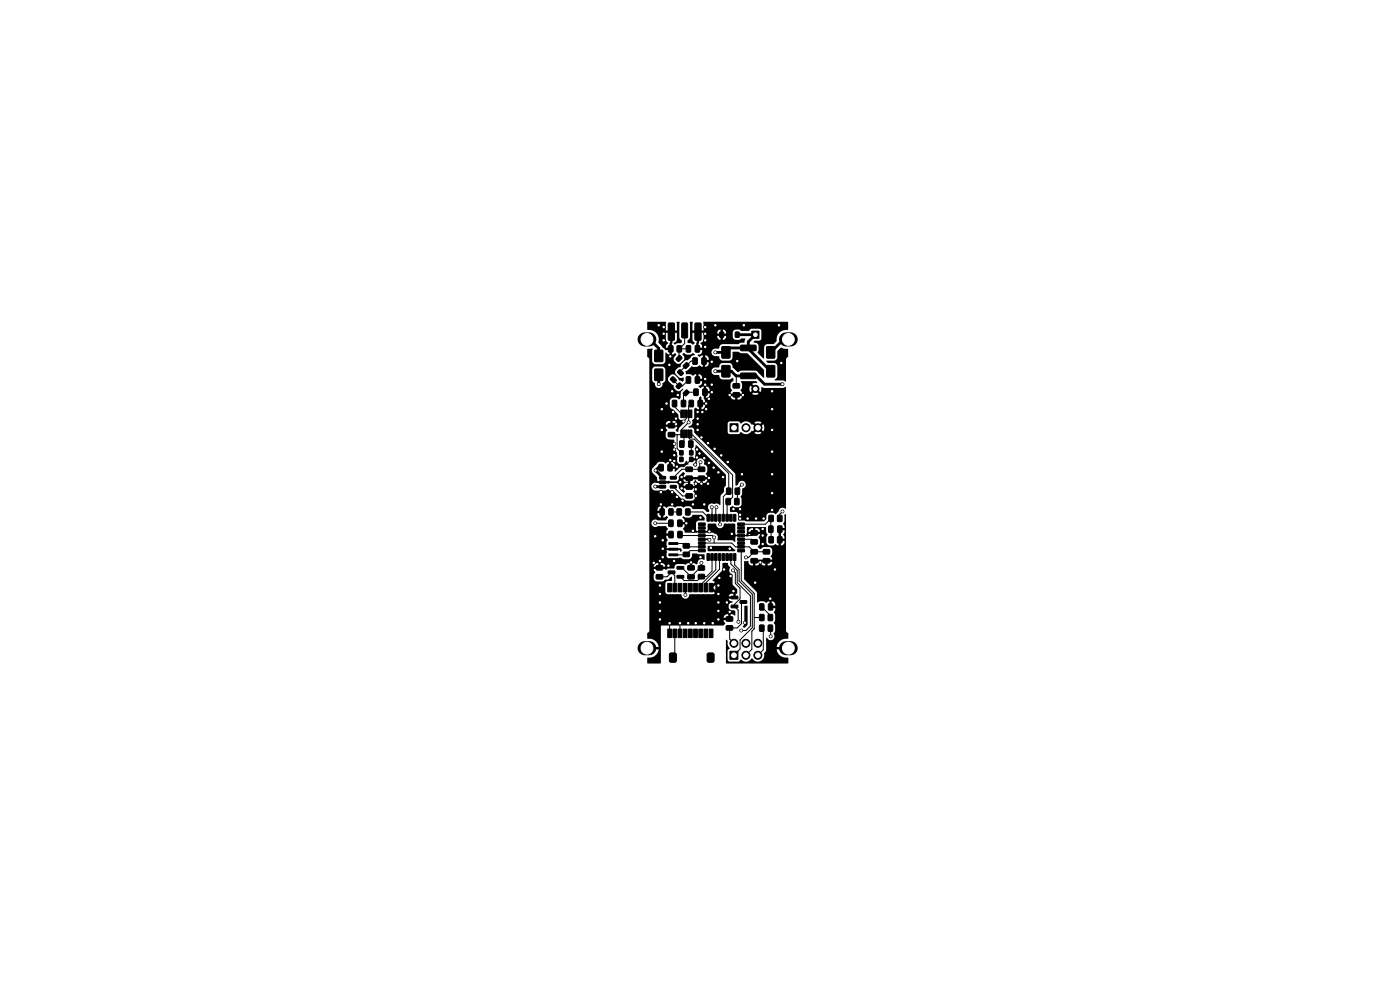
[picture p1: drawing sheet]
<svg xmlns="http://www.w3.org/2000/svg" width="297mm" height="210mm" viewBox="0 0 297 210" stroke-linecap="round" stroke-linejoin="round" font-family="sans-serif">
<path d="M136.7 72h1.1M166.8 72h.9M136.7 137.5h1.1M166.8 137.5h.9" fill="none" stroke="#000" stroke-width="3"/>
<g fill="#000" stroke="#000" stroke-width=".21">
<path d="M138.9 74.3h1.7v2.4h-1.7zM141.8 73.4l.7-.1 .3 .2v1l-.2 .2h-.6l-.2-.2zM141.8 68.6l1-.1 .3 .2v3.3l-.2 .2h-.9l-.2-.2zM143.7 73.4l.7-.1 .2 .2v1l-.1 .2h-.6l-.3-.2zM143.8 78.8l.5-.4 .6 .6 .1 .2-.6 .5-.6-.6zM144 75.5h.3l.4 .4-.8 .8-.5-.5zM145 77.5l.7-.6 .5 .5-.8 .8-.4-.4zM144.7 68.6l.9-.1 .3 .2v2.8l-.2 .2h-.8l-.3-.2zM145.6 73.3h.7l.2 .1 .1 1.1-.2 .2h-.6l-.2-.1zM147 75.9h.7l.2 .1v1.1l-.1 .2h-.6l-.2-.1zM147.5 73.3h.7l.2 .1v1.1l-.1 .2h-.6l-.2-.1zM147.5 68.6l1-.1 .2 .2v3.3l-.1 .2h-1l-.2-.2z"/>
<path d="M148.9 75.9h.7l.2 .1v1.1l-.1 .2h-.6l-.2-.1zM153.2 73.6h1.6v2.3h-1.6zM152.7 70.5h.8v1h-.8zM156 70.5h.8v1h-.8zM157.1 73.3l3.2-.1 .1 .2v.9l-.2 .1h-3l-.1-.2zM157.1 79.2l3.2-.1 .1 .3v.8l-.2 .1h-3l-.1-.2zM159.5 70.2h1.5v1.6h-1.5zM162.7 73.6h1.6v2.3h-1.6zM138.9 78.3h1.7v2.4h-1.7zM139.8 98.5h.7l.2 .1v1.1l-.1 .2h-.6l-.2-.1zM141.7 98.5h.7l.2 .1v1.1l-.1 .2h-.6l-.2-.1zM141.8 91.8l1.2-.1 .2 .3v.5l-.3 .2h-1l-.2-.2z"/>
<path d="M141.8 89.9l1.2-.1 .2 .3v.5l-.3 .2h-1l-.2-.2zM142.3 80.3l.5-.4 .6 .6 .1 .2-.6 .5-.6-.6zM142.7 84.9h.6l.3 .1v1.1l-.2 .2h-.6l-.2-.1zM144 81.3h.3l.4 .4-.8 .8-.5-.5zM144.2 97h.7v.9h-.7zM144.2 95.6h.7v.9h-.7zM144.6 84.9h.6l.3 .1v1.1l-.2 .2h-.6l-.2-.1zM144.5 91.2l.3 .1-.1 1.5-.3-.1zM144.5 87l.3 .1-.1 1.5-.3-.1zM145 91.2l.3 .1-.1 1.5-.3-.1zM145 87l.3 .1-.1 1.5-.3-.1zM144.2 93.5h.7l.2 .1v1.1l-.1 .2h-.6l-.2-.1z"/>
<path d="M145.5 91.2l.3 .1-.1 1.5-.3-.1zM145.5 87l.3 .1-.1 1.5-.3-.1zM145 83.3l.7-.6 .5 .5-.8 .8-.4-.4zM146 91.2l.3 .1-.1 1.5-.3-.1zM146 87l.3 .1-.1 1.5-.3-.1zM146.2 84.9h.7l.2 .1v1.1l-.1 .2h-.6l-.2-.1zM146.3 97h.7v.9h-.7zM146.3 95.6h.7v.9h-.7zM146.5 91.2l.3 .1-.1 1.5-.3-.1zM146.5 87l.3 .1-.1 1.5-.3-.1zM145.6 79.9h.7l.2 .1 .1 1.1-.2 .2h-.6l-.2-.1zM145.5 99.1h1.3l.1 .2v.6l-.2 .2-1.1-.1-.1-.2z"/>
<path d="M146.1 93.5h.7l.2 .1v1.1l-.1 .2h-.6l-.2-.1zM148.1 84.9h.7l.2 .1v1.1l-.1 .2h-.6l-.2-.1zM147.2 82.5h.7l.2 .1 .1 1.1-.2 .2h-.6l-.2-.1zM147.5 79.9h.7l.2 .1v1.1l-.1 .2h-.6l-.2-.1zM148.2 99.1h1.2l.1 .2v.6l-.2 .2-1-.1-.2-.2zM149.1 82.5h.7l.2 .1 .1 1.1-.2 .2h-.6l-.2-.1zM153.2 77.6h1.6v2.3h-1.6zM154.9 89.9h1.7v1.7h-1.7zM155.5 81.4h1.3l.1 .2v.6l-.2 .2-1.1-.1-.1-.2zM155.5 83.3h1.3l.1 .2v.6l-.2 .2-1.1-.1-.1-.2zM162.7 77.6h1.6v2.3h-1.6zM139.9 101.1h1.2l.1 .5h-1.2z"/>
<path d="M139.9 102h1.2l.1 .5-1.2 .1zM139.9 103h1.2l.1 .5h-1.2zM140 108l.7-.1 .2 .2v1l-.1 .2h-.6l-.2-.2zM141.9 110.3h.7l.2 .1v1.1l-.1 .2h-.6l-.3-.1zM141.9 108l.7-.1 .2 .2v1l-.1 .2h-.6l-.2-.2zM142.2 103h1.2l.1 .5h-1.2zM142.2 101.1h1.2l.1 .5h-1.2zM141.9 112.7h.7l.2 .1v1.1l-.1 .2h-.6l-.2-.1zM143.8 110.3h.7l.2 .1v1.1l-.1 .2h-.6l-.3-.1zM141.9 117.5h1.9v.4h-1.9zM141.9 116.3h1.9v.4h-1.9zM141.9 115.1h1.9v.4h-1.9z"/>
<path d="M143.6 108l.7-.1 .3 .2v1l-.2 .2h-.6l-.2-.2zM143.8 112.7h.7l.2 .1v1.1l-.1 .2h-.6l-.2-.1zM145.5 104.8l1.3-.1 .1 .3v.5l-.2 .2h-1.1l-.1-.2zM145.5 102.9l1.3-.1 .1 .3v.5l-.2 .2h-1.1l-.1-.2zM145 115.3h1.1l.2 .2v.6l-.3 .2h-.9l-.2-.2zM145 117.2l1.1-.1 .2 .3v.6l-.3 .1h-.9l-.2-.2zM145.5 108l.7-.1 .2 .2v1l-.1 .2h-.7l-.2-.2zM145.5 101h1.3l.1 .2v.6l-.2 .2-1.1-.1-.1-.2zM148.2 111l1.3-.1 .1 .5-1.4 .1zM148.2 111.8l1.3-.1 .1 .5-1.4 .1zM148.2 112.6l1.3-.1 .1 .5-1.4 .1zM148.2 113.4l1.3-.1 .1 .5-1.4 .1z"/>
<path d="M148.2 114.2l1.3-.1 .1 .5-1.4 .1zM148.2 115l1.3-.1 .1 .5-1.4 .1zM148.2 115.8l1.3-.1 .1 .5-1.4 .1zM148.2 116.6l1.3-.1 .1 .5-1.4 .1zM148.2 120h1.1l.2 .2v.6l-.2 .2h-1l-.2-.2zM148.2 101h1.2l.1 .2v.6l-.2 .2-1-.1-.2-.2zM150 117.5h.5l-.1 1.4-.4-.1zM150 109.1l.5 .1-.1 1.4-.4-.1zM150.8 117.5h.5l-.1 1.4-.4-.1zM150.8 109.1l.5 .1-.1 1.4-.4-.1zM151.6 117.5h.5l-.1 1.4-.4-.1zM151.6 109.1l.5 .1-.1 1.4-.4-.1z"/>
<path d="M152.4 117.5h.5l-.1 1.4-.4-.1zM152.4 109.1l.5 .1-.1 1.4-.4-.1zM153.2 117.5h.5l-.1 1.4-.4-.1zM153.2 109.1l.5 .1-.1 1.4-.4-.1zM154 117.5h.5l-.1 1.4-.4-.1zM154 109.1l.5 .1-.1 1.4-.4-.1zM154.8 117.5h.5l-.1 1.4-.4-.1zM154.8 109.1l.5 .1-.1 1.4-.4-.1zM154 105.8l.7-.1 .3 .2v1l-.2 .2h-.6l-.2-.2zM154.2 103.6l.7-.1 .2 .2v1l-.1 .2h-.7l-.2-.2zM155.6 117.5h.5l-.1 1.4-.4-.1zM155.6 109.1l.5 .1-.1 1.4-.4-.1z"/>
<path d="M156.5 116.6l1.4-.1v.5l-1.3 .1zM156.5 115.8l1.4-.1v.5l-1.3 .1zM156.5 115l1.4-.1v.5l-1.3 .1zM156.5 114.2l1.4-.1v.5l-1.3 .1zM156.5 113.4l1.4-.1v.5l-1.3 .1zM156.5 112.6l1.4-.1v.5l-1.3 .1zM156.5 111.8l1.4-.1v.5l-1.3 .1zM156.5 111l1.4-.1v.5l-1.3 .1zM155.9 105.8l.7-.1 .2 .2v1l-.1 .2h-.7l-.2-.2zM156 103.6l.7-.1 .2 .2v1l-.1 .2h-.6l-.3-.2zM159.3 114.5h1.3l.1 .2v.6l-.2 .2-1.1-.1-.1-.2zM159.3 112.6h1.3l.1 .2v.6l-.2 .2-1.1-.1-.1-.2z"/>
<path d="M159.3 116.6h1.3l.1 .2v.6l-.2 .2-1.1-.1-.1-.2zM159.3 118.5h1.3l.1 .2v.6l-.2 .2-1.1-.1-.1-.2zM163.1 111.6l.7-.1 .2 .2v1l-.1 .3h-.6l-.3-.2zM161.9 116.6h1.3l.1 .2v.6l-.2 .2-1.1-.1-.1-.2zM161.9 118.5h1.3l.1 .2v.6l-.2 .2-1.1-.1-.1-.2zM163.1 109.3h.7l.3 .1v1l-.2 .3h-.6l-.2-.2zM163.1 113.9l.7-.1 .3 .2v1l-.2 .2h-.6l-.2-.2zM165 109.3h.7l.2 .1v1l-.1 .3h-.7l-.2-.2zM165 111.6l.7-.1 .2 .2v1l-.1 .3h-.6l-.3-.2zM165 113.9l.7-.1 .2 .2v1l-.1 .2h-.7l-.2-.2zM139.2 121.9h1.3l.1 .2v.6l-.2 .2-1.1-.1-.1-.2zM139.2 120h1.3l.1 .2v.6l-.2 .2-1.1-.1-.1-.2z"/>
<path d="M141.7 123.8h.7v1.7h-.7zM141.7 133.5h.7v1.7h-.7zM142.8 123.8h.7v1.7h-.7zM142.8 133.5h.7v1.7h-.7zM141.8 121.1h1.3l.1 .5-1.4 .1zM143.9 123.8h.7v1.7h-.7zM143.9 133.5h.7v1.7h-.7zM145 123.8h.7v1.7h-.7zM145 133.5h.7v1.7h-.7zM143.6 122.1h1.4l.1 .5h-1.4zM143.6 120.2h1.4l.1 .5h-1.4zM145.9 121.9h1.3l.1 .2v.6l-.2 .2-1.1-.1-.1-.2z"/>
<path d="M145.9 120h1.3l.1 .2v.6l-.2 .2-1.1-.1-.1-.2zM146.1 123.8h.7v1.7h-.7zM146.1 133.5h.7v1.7h-.7zM147.2 123.8h.7v1.7h-.7zM147.2 133.5h.7v1.7h-.7zM148.3 123.8h.7v1.7h-.7zM148.3 133.5h.7v1.7h-.7zM148.2 121.9l1.1-.1 .2 .3v.6l-.2 .1h-1l-.2-.2zM149.4 123.8h.7v1.7h-.7zM149.4 133.5h.7v1.7h-.7zM150.5 123.8h.7v1.7h-.7zM150.5 133.5h.7v1.7h-.7z"/>
<path d="M154.1 132.8l1.2-.1 .2 .3v.5l-.3 .2h-1l-.2-.2zM154.1 130.9l1.2-.1 .2 .3v.5l-.3 .2h-1l-.2-.2zM155.1 126.5h1.4l.1 .5h-1.4zM155.1 128.4h1.4l.1 .5h-1.4zM154.8 138.2h1.8v1.7h-1.8zM157 127.4h1.3l.1 .5-1.3 .1zM161.2 130.4l.7-.1 .2 .2v1l-.1 .2h-.7l-.2-.2zM161.2 128.1h.6l.3 .1v1l-.2 .2-.5 .1-.3-.2zM161.2 132.6h.7l.2 .1v1l-.1 .2-.7 .1-.2-.2zM163 130.4l.7-.1 .2 .2v1l-.1 .2h-.6l-.3-.2zM163 132.6h.7l.2 .1v1l-.1 .2-.6 .1-.3-.2zM163.1 128.1h.6l.2 .1 .1 1-.2 .2-.6 .1-.2-.2z"/>
<path d="M142.2 138.6l.9-.1 .3 .2 .1 1.4-.2 .3-.9 .1-.3-.2-.1-1.4zM150.1 138.7l.3-.2h.8l.2 .2 .1 1.4-.2 .3-.9 .1-.3-.2z"/>
<circle cx="139.8" cy="69" r=".3"/>
<circle cx="140.8" cy="69.4" r=".3"/>
<circle cx="140.8" cy="72.2" r=".3"/>
<circle cx="140.8" cy="70.8" r=".3"/>
<circle cx="142" cy="77.4" r=".3"/>
<circle cx="142.2" cy="75.6" r=".3"/>
<circle cx="149.6" cy="73.6" r=".3"/>
<circle cx="149.6" cy="69.4" r=".3"/>
<circle cx="149.6" cy="72.2" r=".3"/>
<circle cx="149.6" cy="70.8" r=".3"/>
<circle cx="151" cy="76.7" r=".3"/>
<circle cx="151.8" cy="78.7" r=".3"/>
<circle cx="151.8" cy="74.7" r=".3"/>
<circle cx="151.8" cy="69" r=".3"/>
<circle cx="156.4" cy="76.6" r=".3"/>
<circle cx="157.8" cy="69" r=".3"/>
<circle cx="165.2" cy="69" r=".3"/>
<circle cx="165.7" cy="77" r=".3"/>
<circle cx="139.1" cy="99.8" r=".3"/>
<circle cx="139.8" cy="81.5" r=".3"/>
<circle cx="140.4" cy="86.8" r=".3"/>
<circle cx="140.4" cy="95.8" r=".3"/>
<circle cx="140.4" cy="91.2" r=".3"/>
<circle cx="141.4" cy="85.6" r=".3"/>
<circle cx="142.2" cy="97.6" r=".3"/>
<circle cx="142.6" cy="83" r=".3"/>
<circle cx="142.8" cy="87.4" r=".3"/>
<circle cx="143.1" cy="94.1" r=".3"/>
<circle cx="143.1" cy="97.8" r=".3"/>
<circle cx="143.1" cy="95.4" r=".3"/>
<circle cx="143.1" cy="96.5" r=".3"/>
<circle cx="143.4" cy="90" r=".3"/>
<circle cx="143.4" cy="88.8" r=".3"/>
<circle cx="143.6" cy="99" r=".3"/>
<circle cx="143.8" cy="83.8" r=".3"/>
<circle cx="145" cy="89.4" r=".3"/>
<circle cx="146.1" cy="89.6" r=".3"/>
<circle cx="147.5" cy="98.5" r=".3"/>
<circle cx="147.9" cy="97.1" r=".3"/>
<circle cx="147.9" cy="95.4" r=".3"/>
<circle cx="148" cy="90" r=".3"/>
<circle cx="148" cy="88.8" r=".3"/>
<circle cx="148" cy="91.2" r=".3"/>
<circle cx="148" cy="87.4" r=".3"/>
<circle cx="148.4" cy="96.2" r=".3"/>
<circle cx="148.6" cy="98.1" r=".3"/>
<circle cx="148.8" cy="92.8" r=".3"/>
<circle cx="149" cy="87.4" r=".3"/>
<circle cx="149.4" cy="97.2" r=".3"/>
<circle cx="149.6" cy="81.6" r=".3"/>
<circle cx="149.6" cy="80.4" r=".3"/>
<circle cx="149.8" cy="86.8" r=".3"/>
<circle cx="149.8" cy="85.6" r=".3"/>
<circle cx="150.2" cy="94" r=".3"/>
<circle cx="150.4" cy="98.2" r=".3"/>
<circle cx="150.4" cy="84.6" r=".3"/>
<circle cx="151" cy="83.2" r=".3"/>
<circle cx="151" cy="81.6" r=".3"/>
<circle cx="151.4" cy="99.2" r=".3"/>
<circle cx="151.6" cy="95.2" r=".3"/>
<circle cx="153" cy="96.6" r=".3"/>
<circle cx="154.4" cy="98" r=".3"/>
<circle cx="154.8" cy="83.8" r=".3"/>
<circle cx="157.6" cy="83.8" r=".3"/>
<circle cx="158.3" cy="90.7" r=".85"/>
<circle cx="160.3" cy="82.5" r=".76"/>
<circle cx="160.8" cy="90.7" r=".85"/>
<circle cx="163.8" cy="86.8" r=".3"/>
<circle cx="163.8" cy="83" r=".3"/>
<circle cx="163.8" cy="95.8" r=".3"/>
<circle cx="163.8" cy="91.2" r=".3"/>
<circle cx="166" cy="81.5" r=".3"/>
<circle cx="138.7" cy="119.4" r=".3"/>
<circle cx="139" cy="113.8" r=".3"/>
<circle cx="139" cy="111" r=".3"/>
<circle cx="139" cy="103.2" r=".3"/>
<circle cx="140" cy="119" r=".3"/>
<circle cx="140.2" cy="104.4" r=".3"/>
<circle cx="140.2" cy="107" r=".3"/>
<circle cx="140.6" cy="116.4" r=".3"/>
<circle cx="140.6" cy="118.2" r=".3"/>
<circle cx="140.6" cy="114.6" r=".3"/>
<circle cx="142.6" cy="104.4" r=".3"/>
<circle cx="142.6" cy="107" r=".3"/>
<circle cx="143" cy="119" r=".3"/>
<circle cx="143.6" cy="105.4" r=".3"/>
<circle cx="144.3" cy="102.3" r=".3"/>
<circle cx="144.6" cy="103.6" r=".3"/>
<circle cx="144.6" cy="101.2" r=".3"/>
<circle cx="144.8" cy="106.2" r=".3"/>
<circle cx="145.6" cy="111" r=".3"/>
<circle cx="146.6" cy="119.3" r=".3"/>
<circle cx="147" cy="112.6" r=".3"/>
<circle cx="147" cy="107" r=".3"/>
<circle cx="147.6" cy="105.2" r=".3"/>
<circle cx="147.6" cy="102.6" r=".3"/>
<circle cx="147.6" cy="103.8" r=".3"/>
<circle cx="148.6" cy="118.2" r=".3"/>
<circle cx="148.6" cy="109.8" r=".3"/>
<circle cx="148.8" cy="119.4" r=".3"/>
<circle cx="148.8" cy="102.6" r=".3"/>
<circle cx="149.4" cy="107" r=".3"/>
<circle cx="150.2" cy="102.6" r=".3"/>
<circle cx="150.4" cy="101.4" r=".3"/>
<circle cx="150.5" cy="112.8" r=".3"/>
<circle cx="150.5" cy="114.5" r=".3"/>
<circle cx="150.8" cy="116.2" r=".3"/>
<circle cx="151" cy="107.6" r=".3"/>
<circle cx="151.5" cy="114" r=".3"/>
<circle cx="152" cy="107.6" r=".3"/>
<circle cx="152.4" cy="100.2" r=".3"/>
<circle cx="152.8" cy="111.2" r=".3"/>
<circle cx="153.4" cy="101.2" r=".3"/>
<circle cx="154.8" cy="116.4" r=".3"/>
<circle cx="155.2" cy="113.2" r=".3"/>
<circle cx="155.6" cy="108" r=".3"/>
<circle cx="157" cy="109.2" r=".3"/>
<circle cx="157" cy="108" r=".3"/>
<circle cx="157" cy="110" r=".3"/>
<circle cx="157.4" cy="100.6" r=".3"/>
<circle cx="157.4" cy="102.8" r=".3"/>
<circle cx="158.2" cy="118.2" r=".3"/>
<circle cx="158.6" cy="110" r=".3"/>
<circle cx="160.4" cy="110" r=".3"/>
<circle cx="161.3" cy="119.3" r=".3"/>
<circle cx="161.8" cy="112.2" r=".3"/>
<circle cx="161.8" cy="115.4" r=".3"/>
<circle cx="161.8" cy="113.6" r=".3"/>
<circle cx="162" cy="110" r=".3"/>
<circle cx="163.8" cy="108.2" r=".3"/>
<circle cx="163.8" cy="100.6" r=".3"/>
<circle cx="163.8" cy="104.6" r=".3"/>
<circle cx="166" cy="108.5" r=".3"/>
<circle cx="140" cy="127.8" r=".3"/>
<circle cx="140" cy="129.6" r=".3"/>
<circle cx="140" cy="124.2" r=".3"/>
<circle cx="140" cy="126" r=".3"/>
<circle cx="140" cy="131.4" r=".3"/>
<circle cx="141.8" cy="120" r=".3"/>
<circle cx="142.1" cy="132.2" r=".3"/>
<circle cx="144.2" cy="132.2" r=".3"/>
<circle cx="145.4" cy="126.2" r=".3"/>
<circle cx="146" cy="132.2" r=".3"/>
<circle cx="147.6" cy="132.2" r=".3"/>
<circle cx="149.4" cy="132.2" r=".3"/>
<circle cx="151.2" cy="132.2" r=".3"/>
<circle cx="152.4" cy="127.8" r=".3"/>
<circle cx="152.4" cy="129.6" r=".3"/>
<circle cx="152.4" cy="124.2" r=".3"/>
<circle cx="152.4" cy="126" r=".3"/>
<circle cx="152.4" cy="131.4" r=".3"/>
<circle cx="152.6" cy="122.6" r=".3"/>
<circle cx="153.6" cy="120.8" r=".3"/>
<circle cx="154.2" cy="127.8" r=".3"/>
<circle cx="154.8" cy="129.8" r=".3"/>
<circle cx="155" cy="122.2" r=".3"/>
<circle cx="155.5" cy="121" r=".3"/>
<circle cx="155.6" cy="125.4" r=".3"/>
<circle cx="155.7" cy="136.5" r=".85"/>
<circle cx="156.6" cy="131.9" r=".3"/>
<circle cx="157.2" cy="133.8" r=".3"/>
<circle cx="158" cy="132.1" r=".3"/>
<circle cx="158.2" cy="139" r=".85"/>
<circle cx="158.2" cy="136.5" r=".85"/>
<circle cx="160.2" cy="123.6" r=".3"/>
<circle cx="160.8" cy="136.5" r=".85"/>
<circle cx="160.8" cy="139" r=".85"/>
<circle cx="163.4" cy="127" r=".3"/>
<circle cx="163.5" cy="135" r=".3"/>
<circle cx="164.4" cy="120.8" r=".3"/>
</g>
<g fill="none" stroke="#000" stroke-width=".21">
<path d="M144.1 74h1.9M145.2 70.1v2.8l-1.2 1.2v1.9M147.4 76.6h-.8l-2.2 2.2v.2M156.1 79.7l.1 2.2M142.4 92.6l.4 .1M142.8 80.6l1.2 1.2h.8l1.2-1.2M143.1 85.6v.7l1.5 1.5M143.7 92.2l-.1 3 .9 .9M145.1 92v1.8l-.4 .4M145.6 87.8v1l-.6 .6M146.1 92v.9l.3 .3h.9l7.3 7.2v3.8l-1.2 1.2v4.4M146.1 92.3h.1"/>
<path d="M146.6 94.2v1.9M146.6 92.3h.3l8.5 8.5v4.7l-.9 .9M146.6 85.6l-.5 .6v3.4l-1.5 1.5v.9l-.2 .2h-2M147.6 83.2h-1.9l-.7 .7v1.7M147.8 97.1l-.4 .4h-.8l-1.5 1.5h-1.5M148.6 98.1l-.2 .1v1.4h-3.8l-1.8 1.8M139 111h3.5M140.6 102.3h5.6M142.3 108.6h1.8M142.4 113.4h-3.1l-.3 .4M142.8 103.3l2 1.9h1.4M142.8 115.3h2.3l.7 .7h3"/>
<path d="M144.2 111h1.4M144.3 113.4l.1 .2h6.7l.4 .4v1.2M145.9 108.6h3.2l1.1 1.2M146.2 102.3v1M146.6 119.3v1.2M147 112.6l.2 .2h3.3M148.4 101.5h-2.2v.8M148.8 114.4l1.7 .1M148.8 115.2h6.4l.8 .8h2.9l1.1 1.1M148.8 119.4v1.1M148.8 116.8h-2.4l-.9 .9h-2.7M151 107.6v2.2"/>
<path d="M151 118.3v2.9l-1.1 1.1h-1.1l-.8 .9h-2.9l-.8-.8M151.8 118.3v2.6l-3.2 3.2v.6M152 107.6l-.2 .2v2M152.6 109.8l.2 1.5M152.6 118.3v2.5l-2.9 2.9v1M154 106.4l.3 .3v3.1M155.1 118.3v1.4l1.3 1.3v2.6l2.8 2.8v6.4l-1 1h-1M155.9 118.3v1.6l.9 .9v2.5l2.8 2.8v7.1l-2.6 2.6v1.9l-1.3 1.3M157.3 114.4h2.1l.6 .6M157.3 116.8l-.1 6.3 2.8 2.8v7.5l-.5 .5v3.8l-1.3 1.3M157.4 102.8l-1 1v2.5l-.1 .1M160 113.1l-.6 .5h-3.8l-.4-.3"/>
<path d="M160 117.1h2.6M160 117.1l-1.2 1.2h-.6M163.5 110l.1 4.5M163.6 110l-1.2 1.2h-5.1M165.4 112.5h.1M165.4 112.5v.4M165.4 112.9h.1M166 108.5l-.6 .6v.9M139.9 122.4h1.6l1-1 .7 .7v2.6M142.1 132l-.1 2.4M143 139l-.5 .5M143.2 134.4v4.7l-.4 .4"/>
<path d="M144.3 132.2v2.2M144.3 120.5h.4l1.9 1.9 1.9-1.9h.3M145.3 124.7l.1 1.5M148.7 120.4l.1 .1M155.5 121l.5 .5v2.3l1 1v2.2l-1.2 1.2v.5l.8 .7v2.5M157.7 127.7l-.4 .4v4.2l-.9 .9h-1.7l.1 2.4 .9 .9M160 131h1.6M160 133.3h.1M161.6 133.3l.3 .3v4.3l-1.1 1.1M161.6 128.8l1.8 1.8v.4M163.4 133.3l.1 1.7M163.4 128.8h.1"/>
</g>
<path d="M137.8 72l1.9 1.9v1.6M139.7 79.5v2M151.7 78.8h3.4l1 .9h4.3l1.8 1.8h3.8M156.4 71h3.8l-1.5 1.5v1.5l4.8 4.8M158.7 73.8h-3.8l-.9 1h-2.3M166.6 72h-.3l-2.8 2.8M140.2 99.2h-.5l-.6 .6 1.5 1.6M139 103.2l1.6 .1" fill="none" stroke="#000" stroke-width=".6"/>
<path d="M137.3 68.3h3.9l.1 .1-.1 1.7h2.4l-.1-1.7 .6-.1v3.3l.5 .6v.4l-.2 .2h-.7l-.5 .3-.3-.2v-.2l.4-.2 .3-.4v-1.5h-.9l-.2 4.6 .7-.3 .2 .2-.5 1.1 .2 .4 .6 .6 .6-.1 .8-.8a.97 .97 0 0 0-.3-1.2l.3-.2 .5 .3h.9l.5-.3 .4 .3-.1 .2a.98 .98 0 0 0-.9 .6l-.5 .4-.7 .2-.7 .7-.1 .6-.6 .1-.6 .7 .1 .6 .8 .8h.9v.6l-.1 .2-.5-.2a.57 .57 0 0 1-.6-.5l-1-.8-.5 .1-.4 .5-.2 .7 .9 .9a.48 .48 0 0 1 .3 .6l.6 .6 .3 .2 .5-.1 .5-.4 .2 .1-.6 .6v1.2l-.3 .3-.6-.3h-.7a.74 .74 0 0 0-.7 .7l.1 1.3 1.7 1.5v.8a1.16 1.16 0 0 0 1.4 .4v.5l-1.2 1.1-.3 .9h-.2l-.3-.4 .4-.6h-2.5l.4 .7-.4 .5v.7a1.01 1.01 0 0 0 1.2 .8h.6v1.9l.6 .8v1.8l.2 .4 .4 .2h.7l.3-.1 .4-.5 .5 .6-.7 .2-.4 .3-.6 .1-1.1 1-.2-.1 .1-.4-1-.1-.1-.2-.2-.1v-.1h1.2a.78 .78 0 0 0-.7-1v1h-.5v-1l-.7 .3-.5-.3h-.8l-.4 .1-.8 1a.85 .85 0 0 0-.2 1.2l.9 1v.8l.6 .1 1.8-.2 .5 .2 1.3-.1 .4-.3v-.8l.9-.8 .4 .3-.3 .7h5.1l-.4-.7 .3-.5v-.9l-.2-.4-.5-.2a.82 .82 0 0 0-.6-1.2 .82 .82 0 0 0-.9 1l-.1 .6h-.4l-.3-.4 .4-.3 .1-.5-.9-.1 .1-.4h.8v-1.6l-.1-.4 .3-.8 6.3 6.3v2.3l-.4 .6v.8l-.7 .7-.1 1.9-.1 .1a1.11 1.11 0 0 0-1.3-.2 .83 .83 0 0 0-1.1 .3 .83 .83 0 0 0 .1 1v.4h-.4l-.8-.6h-2.3l-.3-.4-.3-.2h-.8l-.5 .3-.5-.3h-.8a.57 .57 0 0 1-1 0h-.8l-.5 .3-.7-.3v2.4l.7-.3 .3 .3-.4 .6h-1.7a.82 .82 0 0 0-1.2 0 .82 .82 0 0 0 0 1.2 .82 .82 0 0 0 1.2 0h1.7l.4 .6-.3 .4-.1 .6h1v.4l-1 .1 .1 .5 .3 .4-.3 .4 .1 .9-.1 .4h3a.34 .34 0 0 1 .3 .4 .34 .34 0 0 1-.4 .3v-.3h-2.9l.1 .4-.1 .4 .1 .6 .4 .3 2.6-.1 .5 .3h1.1a.82 .82 0 0 0 .7-1.1l.1-.1h.9l.4 .2h1.2l.1 1.1-.2 .1a.82 .82 0 0 0-.9-.1 .82 .82 0 0 0-.4 .8l-.3 .2-.9-.2v.8l-.1 .2-.3-.1-.1-.9h-.5l-.4 .3-.4-.1h-1.4a.88 .88 0 0 0-.6 .9h-1.2l-.6 .3-.1-.2h-2.4l.3 .7-.3 .5v.8a.74 .74 0 0 0 .7 .7l1.1-.1 .6-.3 .6-.1 .8-.6v.9l-.9 .1-.4 .4v2.1l.5 .3h2.9a.81 .81 0 0 0 .6 .9 .81 .81 0 0 0 .9-.5h9.5v-.5h-.6l-.4 .5h-8.5l.2-.4 5.2-.1 .1-.2-.9-.9 .1-.2h.4l.5 .5v-1.1l-.5 .6h-.4l-.1-.2 .9-1-.4-.4 1.9-2 .2-1.7h1.1l.3 .7a.5 .5 0 0 1 0 .8 1 1 0 0 0 .7 1v1.9l1 1.2v.8l-.3 .2v.7l-.3 .1v.2h-1.2a.76 .76 0 0 0 .8 .6l-.1 .2a.64 .64 0 0 0-.7 .6v.5l.2 .4 1 .2 .2 .1v.9l-.1 .1-.4-.2-.5-.1v.9l-.3 .3-1.2 .1 .4 .7-.4 .4h-13.3v8h-2.8l-.1-1.1a2.16 2.16 0 0 0 2.4-1.8h-1.2v-.5h1.2v-.2a2.21 2.21 0 0 0-2.4-1.7v-1.1l.5-.5v-2.8l16.7 .1v-.8a.79 .79 0 0 0-1 .7h-15.7v-10.8h3.3a.79 .79 0 0 0-1-.7v.7h-.4v-.7l-.7 .1-.3 .6h-.9v-11.1h1.7a.73 .73 0 0 0 .7 .7v-.9h-.7v.2h-1.7v-1h1.7v.3h.7v-1l-.4 .2-.3 .5h-1.7v-5h.4a.88 .88 0 0 0 .8 1l2.2-.1 .5-.3 .4 .3 .7 .1 1.8 1.7h.5l.5 .4h1.2l.3-.2 .3-.4v-.8l-.3-.6 .3-.6h-2.4l.3 .7-.3 .2-1-.9v-.6l3.4 .1-.3-.8 .3-.4h.2a.8 .8 0 0 0 1 .6 1.06 1.06 0 0 0 1.4-.6l.1-.2h-1v.8h-.5v-.8h-2.2v1.4h-.5v-1.4h-.9l.3 .6-.3 .7h-1l-.1-.3-.4-.2h-1.3l-.3 .1-.8-.2h-1.8a.8 .8 0 0 0-1.1 .7h-.4v-13.1h5.9a.79 .79 0 0 0-1-.7v.8h-.5v-.8l-.7 .2-.3 .5h-3.4v-11.6h.5l.1 2.3 .5 .5a.86 .86 0 0 0 .6 1.1 .86 .86 0 0 0 1.1-.7v-.3l.4-.3 .1-.3v-2.5l-.5-.4-1.6-.1-.4 .2-.3 .5h-.5v-2.2l-.5-.5 .1-1.7h1.1l-.2 .4v2.2a.74 .74 0 0 0 .7 .7h1.5l.4-.2 .2-.4 .1-1.9 .8 .4v-.9h-.8l-.7-.6-.8-1 .1-.7h1.5l.5 .8a.88 .88 0 0 0-.5 1h.7l.2-3.2h-.9v1.4h-1.5a2.16 2.16 0 0 0-2.5-2.1zM146.3 68.3h.7l-.1 1.8h2.4l-.1-1.7 .1-.1h17.8l.1 .1v1.5a2.18 2.18 0 0 0-2.5 2.5l-.6 .6h-1.4l-.4 .3-.2 .4v2.2l-.1 .2-1.3-1.3 .2-.6v-1.1a.88 .88 0 0 0-1-.4v-.2l.2-.2h1l.4-.3v-1.8l-.2-.4-1.9-.1-.5 .5h-1.6l-.6-.3-.8 .1-.4 .5v1l.1 .3 .4 .3h.7l.6-.3h.8l-.2 .8-.7 .1-.5 .3h-3.5a.96 .96 0 0 0-.7 .9h-.8a.8 .8 0 0 0-.8 .9 .8 .8 0 0 0 .9 .8l.8 .1a.75 .75 0 0 0 .7 .8h1.4l.4-.2 .3-.4 .1-1.3h1.2l.5 .3h1.4l3.5 3.5v1.7h-.2l-1.6-1.5h-3l-.8 .3-1.1-.9-.1-.6-.3-.3-1.7-.1a1.08 1.08 0 0 0-.8 .9l-1 .1a.8 .8 0 0 0-.5 .9 .8 .8 0 0 0 .8 .7l.8 .1a.76 .76 0 0 0 .7 .8h1.5l.6-.4 .2 .2v.5l-.5 .3-.1 .3v.9l.3 .5-.3 .7h2.4l-.3-.7 .3-.6v-.8l-.2-.5 3.1-.1 .3 .3-.1 .2-.9 .1 .6 .7-.3 .4-.7-.7a1.26 1.26 0 0 0 0 1.4l.7-.7 .3 .4-.6 .7a1.26 1.26 0 0 0 1.3 0l-.6-.7 .3-.4 .7 .7 .3-1.1 .5 .2h4l.5-.2 .1 .1v25.6l-.1 .1a.9 .9 0 0 0-.9-.1 .9 .9 0 0 0-.6 .7 .7 .7 0 0 1-1.1 .3h-.7a.74 .74 0 0 0-.7 .7v.6l-.5 .5h-3.8l-.4-.2h-1.2l-.2-1.6-.4-.2-1.2-.1v-.8l.2-.2a.48 .48 0 0 1 .8 .1h.7a.74 .74 0 0 0 .7-.7v-1.1l-.2-.4 .3-.6 .1-1.2a.82 .82 0 0 0 .7-.8 .82 .82 0 0 0-.8-.8 .82 .82 0 0 0-.8 .8l-.3 .2-.3-.1-.1-2.5-8.6-8.6v-.6a.97 .97 0 0 0-1.2-.5v-.2l.5-.3 .3-.4h7.5v1.9l.2 .3 2.1 .1 .4-.5a1.57 1.57 0 0 0 2.4-.2l.2 .1 .6-.6 .4 .3-.6 .7a1.34 1.34 0 0 0 1.5 0l-.7-.7 .4-.3 .7 .5a1.34 1.34 0 0 0-.1-1.4l-.6 .6-.4-.3 .6-.7a1.34 1.34 0 0 0-1.5 0l.7 .7-.4 .3-.6-.6-.1 .1a1.6 1.6 0 0 0-2-.5l-.4 .3-.6-.5h-1.8l-.4 .4h-7.5v-.3a.32 .32 0 0 1-.1-.4 .32 .32 0 0 1 .3-.2l.2-.3v-1.9l.3-.2 .5 .3h.7a.79 .79 0 0 0 .7-.9h-.7v.9h-.5v-2.4l.2-.3 .3 .2v1.1h.7l-.2-1h.7l.4-.4h4.6a.79 .79 0 0 0 .9 .8 1.06 1.06 0 0 0 1.5-.6v-.2h-1v.8h-.5v-.8h-5.5l.1-.5h-.7v.9h-.5v-1.4h1.2a.78 .78 0 0 0-.7-1v1h-.5v-1l-.7 .3-.4-.3 .1-.2a.79 .79 0 0 0 .6-.9l-.9-.1-.1-.2-.2-.1v-.1h1.2a.78 .78 0 0 0-.7-1v1h-.5v-1l-.7 .3-.5-.3h-.9l-.2-.6 1.3-1.1 1.2 .1 .5-.3 .5 .3h.7a.79 .79 0 0 0 .7-.9h-.7v.9h-.5v-1.4h1.2v-.3a.74 .74 0 0 0-.7-.7v1h-.5v-1l-.7 .3-.4-.3 .1-.2a.78 .78 0 0 0 .8-.9h-.8l-.2-.3h-.1l-.1-1.2h.5v1h.7v-.6l-.3-.4 .6-.5 .1-.9h2.8l.5 .6 .8 .1a.73 .73 0 0 0 .6-.8h-.7v.8h-.5v-.8h-.7v.1h-2.8v-.8h-1v2.1l-.6 .1 .1-.2v-2h-.9v1.5l.5 .7-.4 .3-.4-.3-.7-.1v-.5l.5-.6v-1h5.7v.2h1.9v-.2a.71 .71 0 0 0-.7-.7v.9h-.5v-.9l-.4 .2-.3 .5h-5.7zM162.6 76.5h1.6l.4-.2 .3-.4v-1.4l.8-.8 1.4 .3 .1 1.6-.5 .6v4.7l-.6-.2h-1.7l-.1-.2 .6-.6-.1-2.5-.5-.4h-1.4zM144.8 109.7l.2-.2 .5 .3h.8l.7-.6h1.8l.6 .6 .1 .5-.1 .1h-1.2l-.5 .4v1.8l.3 .1v.2l-2.6 .1-.5-.8 .3-.4v-.5h-.8l-.2-.2 .1-.3h.9v-.6zM149.8 114.3l.9-.1 .1 .3-.8 .1zM150.1 111.1l1.3-.1a.47 .47 0 0 1 .5 .1 .47 .47 0 0 1 .1 .5 .87 .87 0 0 0 1.1 .4 .87 .87 0 0 0 .5-.9l1.8-.1a.47 .47 0 0 1 .6 .2 .47 .47 0 0 1 0 .6v1.6l.4 .2-.4 .3v1l-.7-.3h-3.1a1.08 1.08 0 0 0-.9-1.6h-1.3l-.2-.2 .1-.2a.28 .28 0 0 0 .3-.1 .28 .28 0 0 0-.1-.3zM150.1 115.9l4.8-.1 1.1 .9a.42 .42 0 0 1-.7 .2h-4.5a.51 .51 0 0 1-.6 0 .51 .51 0 0 1-.1-.7zM158.5 111.9l3.9-.1 .2 1.2a.48 .48 0 0 1 0 .9v1.1a.74 .74 0 0 0 .7 .7l.9-.1a.48 .48 0 0 1 .8 .1h.7a.77 .77 0 0 0 .7-.9h-.7v.9h-.6l.1-2.1h.5v.7h.7v-.6l-.3-.3 .3-.5v-.4h-.7v1.1h-.5v-1.2l.3-.4h.9v-.5l-.3-.4 .3-.5v-1.4l.2-.1 .1 .1v24.6l.5 .5v1.2a2.08 2.08 0 0 0-2.4 1.8h1.2v.5h-1.2v.1a2.22 2.22 0 0 0 2.4 1.7v1l-.1 .1h-13l-.1-.1 .1-4.9 .3 .3v.8l.4 .7-.4 .5v2.1l.3 .2 1.9 .1 .5-.5a1.57 1.57 0 0 0 2.4-.3 1.42 1.42 0 0 0 1.8 .6 1.42 1.42 0 0 0 .8-1.7l.4-.6v-2.5l.2-.1a.85 .85 0 0 0 1.3 .3 .85 .85 0 0 0 .1-1.3l.3-.5v-1.2l-.3-.4 .3-.6v-1.4a.38 .38 0 0 1-.2-.3 .38 .38 0 0 1 .2-.4l.1-.5h-1l-.3-.5h1.3v-.3a.73 .73 0 0 0-.8-.6v.9h-.5v-.9l-.7 .3-.6-.4-.7 .1-.6 .2v-2.1l-2.7-2.8v-3.8l.8-.1 .1 .1a.79 .79 0 0 0 .9 .9 1.08 1.08 0 0 0 1.5-.6h.2a.79 .79 0 0 0 1 .6 1.06 1.06 0 0 0 1.4-.6v-.2h-1v.8h-.4v-.8h-2.2v.8h-.5v-.9l.4-.4h3.7l-.3-.7 .3-.5v-.9l-.3-.4-.3-.1h-1.2l-.6 .3h-.3l-.4-.3 .5-.7v-.9l-.3-.5 .3-.7h-2.4l.1 .4-.2 .1-.6-.1 .1-.3a.28 .28 0 0 0 .3-.1 .28 .28 0 0 0 0-.3v-.2h2.7a.78 .78 0 0 0-1-.7v.7h-.5v-.7h-.5l-.4 .7h-.3zM157.9 128.6h.7v3.9l-.6 .6h-.2l-.2-.2 .3-.5z" fill="#000"/>
<g fill="#fff" stroke="#fff" stroke-width=".21">
<circle cx="151.7" cy="78.8" r=".15"/>
<circle cx="166" cy="81.5" r=".15"/>
<circle cx="166" cy="108.5" r=".15"/>
<circle cx="139" cy="111" r=".15"/>
<circle cx="139" cy="103.2" r=".15"/>
<circle cx="139.1" cy="99.8" r=".15"/>
<circle cx="149.6" cy="80.4" r=".15"/>
<circle cx="149.4" cy="97.2" r=".15"/>
<circle cx="140.4" cy="91.2" r=".15"/>
<circle cx="140" cy="119" r=".15"/>
<circle cx="151" cy="81.6" r=".15"/>
<circle cx="142" cy="132.2" r=".15"/>
<circle cx="161.8" cy="113.6" r=".15"/>
<circle cx="145" cy="89.4" r=".15"/>
<circle cx="154.8" cy="116.4" r=".15"/>
<circle cx="151" cy="83.2" r=".15"/>
<circle cx="148" cy="88.8" r=".15"/>
<circle cx="149" cy="87.4" r=".15"/>
<circle cx="147.6" cy="102.6" r=".15"/>
<circle cx="154.8" cy="129.8" r=".15"/>
<circle cx="143.6" cy="99" r=".15"/>
<circle cx="148.6" cy="118.2" r=".15"/>
<circle cx="165.2" cy="69" r=".15"/>
<circle cx="143" cy="119" r=".15"/>
<circle cx="143" cy="97.8" r=".15"/>
<circle cx="142.2" cy="75.6" r=".15"/>
<circle cx="145.6" cy="111" r=".15"/>
<circle cx="154.4" cy="98" r=".15"/>
<circle cx="143.8" cy="83.8" r=".15"/>
<circle cx="161.3" cy="119.3" r=".15"/>
<circle cx="140.4" cy="95.8" r=".15"/>
<circle cx="149.6" cy="81.6" r=".15"/>
<circle cx="152.4" cy="124.2" r=".15"/>
<circle cx="146.6" cy="119.3" r=".15"/>
<circle cx="152.4" cy="131.4" r=".15"/>
<circle cx="152.4" cy="127.8" r=".15"/>
<circle cx="152.4" cy="129.6" r=".15"/>
<circle cx="147.5" cy="98.6" r=".15"/>
<circle cx="157.6" cy="83.8" r=".15"/>
<circle cx="142.6" cy="104.4" r=".15"/>
<circle cx="139.7" cy="69" r=".15"/>
<circle cx="140" cy="124.2" r=".15"/>
<circle cx="163.8" cy="95.8" r=".15"/>
<circle cx="162" cy="110" r=".15"/>
<circle cx="150.2" cy="94" r=".15"/>
<circle cx="165.8" cy="77" r=".15"/>
<circle cx="147.6" cy="132.2" r=".15"/>
<circle cx="148.8" cy="102.6" r=".15"/>
<circle cx="142.2" cy="97.6" r=".15"/>
<circle cx="141.8" cy="120" r=".15"/>
<circle cx="144.3" cy="102.3" r=".15"/>
<circle cx="154.8" cy="83.8" r=".15"/>
<circle cx="143.6" cy="105.4" r=".15"/>
<circle cx="151.7" cy="69" r=".15"/>
<circle cx="140.4" cy="86.8" r=".15"/>
<circle cx="153.4" cy="101.2" r=".15"/>
<circle cx="156.4" cy="76.6" r=".15"/>
<circle cx="140.2" cy="107" r=".15"/>
<circle cx="147.6" cy="103.8" r=".15"/>
<circle cx="147.8" cy="97" r=".15"/>
<circle cx="149.6" cy="73.6" r=".15"/>
<circle cx="147.8" cy="95.3" r=".15"/>
<circle cx="149.6" cy="69.4" r=".15"/>
<circle cx="148" cy="87.4" r=".15"/>
<circle cx="163.8" cy="83" r=".15"/>
<circle cx="149.8" cy="85.6" r=".15"/>
<circle cx="149.6" cy="70.8" r=".15"/>
<circle cx="147" cy="107" r=".15"/>
<circle cx="146" cy="132.2" r=".15"/>
<circle cx="155.6" cy="108" r=".15"/>
<circle cx="148" cy="90" r=".15"/>
<circle cx="144.6" cy="101.2" r=".15"/>
<circle cx="157" cy="109.2" r=".15"/>
<circle cx="150.2" cy="102.6" r=".15"/>
<circle cx="142.6" cy="83" r=".15"/>
<circle cx="160.4" cy="110" r=".15"/>
<circle cx="140.8" cy="72.2" r=".15"/>
<circle cx="158.6" cy="110" r=".15"/>
<circle cx="155" cy="122.2" r=".15"/>
<circle cx="140" cy="129.6" r=".15"/>
<circle cx="148" cy="91.2" r=".15"/>
<circle cx="163.8" cy="100.6" r=".15"/>
<circle cx="149.4" cy="132.2" r=".15"/>
<circle cx="149.6" cy="72.2" r=".15"/>
<circle cx="157" cy="108" r=".15"/>
<circle cx="155.2" cy="113.3" r=".15"/>
<circle cx="151.6" cy="95.2" r=".15"/>
<circle cx="140.6" cy="118.2" r=".15"/>
<circle cx="142.8" cy="87.4" r=".15"/>
<circle cx="163.8" cy="91.2" r=".15"/>
<circle cx="150.5" cy="114.5" r=".15"/>
<circle cx="143" cy="94.2" r=".15"/>
<circle cx="148.6" cy="109.8" r=".15"/>
<circle cx="157.8" cy="69" r=".15"/>
<circle cx="150.4" cy="98.2" r=".15"/>
<circle cx="163.8" cy="86.8" r=".15"/>
<circle cx="140.6" cy="114.6" r=".15"/>
<circle cx="147.6" cy="105.2" r=".15"/>
<circle cx="157.4" cy="100.6" r=".15"/>
<circle cx="143" cy="96.6" r=".15"/>
<circle cx="147" cy="112.6" r=".15"/>
<circle cx="163.8" cy="108.2" r=".15"/>
<circle cx="157" cy="110" r=".15"/>
<circle cx="149.8" cy="86.8" r=".15"/>
<circle cx="150.4" cy="101.4" r=".15"/>
<circle cx="150.8" cy="116.2" r=".15"/>
<circle cx="163.8" cy="104.6" r=".15"/>
<circle cx="161.8" cy="115.4" r=".15"/>
<circle cx="144.8" cy="106.2" r=".15"/>
<circle cx="151" cy="76.8" r=".15"/>
<circle cx="143.4" cy="90" r=".15"/>
<circle cx="158" cy="132.1" r=".15"/>
<circle cx="141.4" cy="85.6" r=".15"/>
<circle cx="163.4" cy="127" r=".15"/>
<circle cx="138.7" cy="119.4" r=".15"/>
<circle cx="140.8" cy="69.4" r=".15"/>
<circle cx="140.8" cy="70.8" r=".15"/>
<circle cx="144.2" cy="132.2" r=".15"/>
<circle cx="144.6" cy="103.6" r=".15"/>
<circle cx="150.5" cy="112.7" r=".15"/>
<circle cx="140" cy="127.8" r=".15"/>
<circle cx="150.4" cy="84.6" r=".15"/>
<circle cx="161.8" cy="112.2" r=".15"/>
<circle cx="139" cy="113.7" r=".15"/>
<circle cx="142.6" cy="107" r=".15"/>
<circle cx="154.2" cy="127.8" r=".15"/>
<circle cx="149.4" cy="107" r=".15"/>
<circle cx="152.4" cy="100.2" r=".15"/>
<circle cx="152.6" cy="122.6" r=".15"/>
<circle cx="143.4" cy="88.8" r=".15"/>
<circle cx="151.4" cy="99.2" r=".15"/>
<circle cx="140.6" cy="116.4" r=".15"/>
<circle cx="152.4" cy="126" r=".15"/>
<circle cx="151.2" cy="132.2" r=".15"/>
<circle cx="155.6" cy="125.4" r=".15"/>
<circle cx="160.2" cy="123.6" r=".15"/>
<circle cx="143" cy="95.4" r=".15"/>
<circle cx="140.2" cy="104.4" r=".15"/>
<circle cx="142" cy="77.4" r=".15"/>
<circle cx="153" cy="96.6" r=".15"/>
<circle cx="148.4" cy="96.2" r=".15"/>
<circle cx="140" cy="131.4" r=".15"/>
<circle cx="140" cy="126" r=".15"/>
<circle cx="153.6" cy="120.8" r=".15"/>
<circle cx="164.4" cy="120.8" r=".15"/>
<circle cx="148.8" cy="92.8" r=".15"/>
<circle cx="157.2" cy="133.7" r=".15"/>
<circle cx="156.7" cy="131.9" r=".15"/>
<circle cx="152.7" cy="111.3" r=".15"/>
<circle cx="155.5" cy="121" r=".15"/>
<circle cx="145.4" cy="126.2" r=".15"/>
<circle cx="148.8" cy="119.4" r=".15"/>
<circle cx="163.5" cy="135" r=".15"/>
<circle cx="151.5" cy="114" r=".15"/>
<circle cx="158.2" cy="118.3" r=".15"/>
<circle cx="148.6" cy="98.1" r=".15"/>
<circle cx="146.1" cy="89.6" r=".15"/>
<circle cx="157.4" cy="102.8" r=".15"/>
<circle cx="139.7" cy="81.5" r=".15"/>
<circle cx="151.7" cy="74.8" r=".15"/>
<circle cx="151" cy="107.6" r=".15"/>
<circle cx="152" cy="107.6" r=".15"/>
<circle cx="137.3" cy="72" r="1.25"/>
<circle cx="137.3" cy="137.5" r="1.25"/>
<circle cx="167.2" cy="72" r="1.25"/>
<circle cx="167.2" cy="137.5" r="1.25"/>
<circle cx="155.7" cy="139" r=".5"/>
<circle cx="155.7" cy="136.5" r=".5"/>
<circle cx="158.2" cy="139" r=".5"/>
<circle cx="158.2" cy="136.5" r=".5"/>
<circle cx="160.8" cy="139" r=".5"/>
<circle cx="160.8" cy="136.5" r=".5"/>
<circle cx="155.7" cy="90.7" r=".5"/>
<circle cx="158.3" cy="90.7" r=".5"/>
<circle cx="160.8" cy="90.7" r=".5"/>
<circle cx="160.3" cy="71" r=".38"/>
<circle cx="160.3" cy="82.5" r=".38"/>
</g>
</svg>
